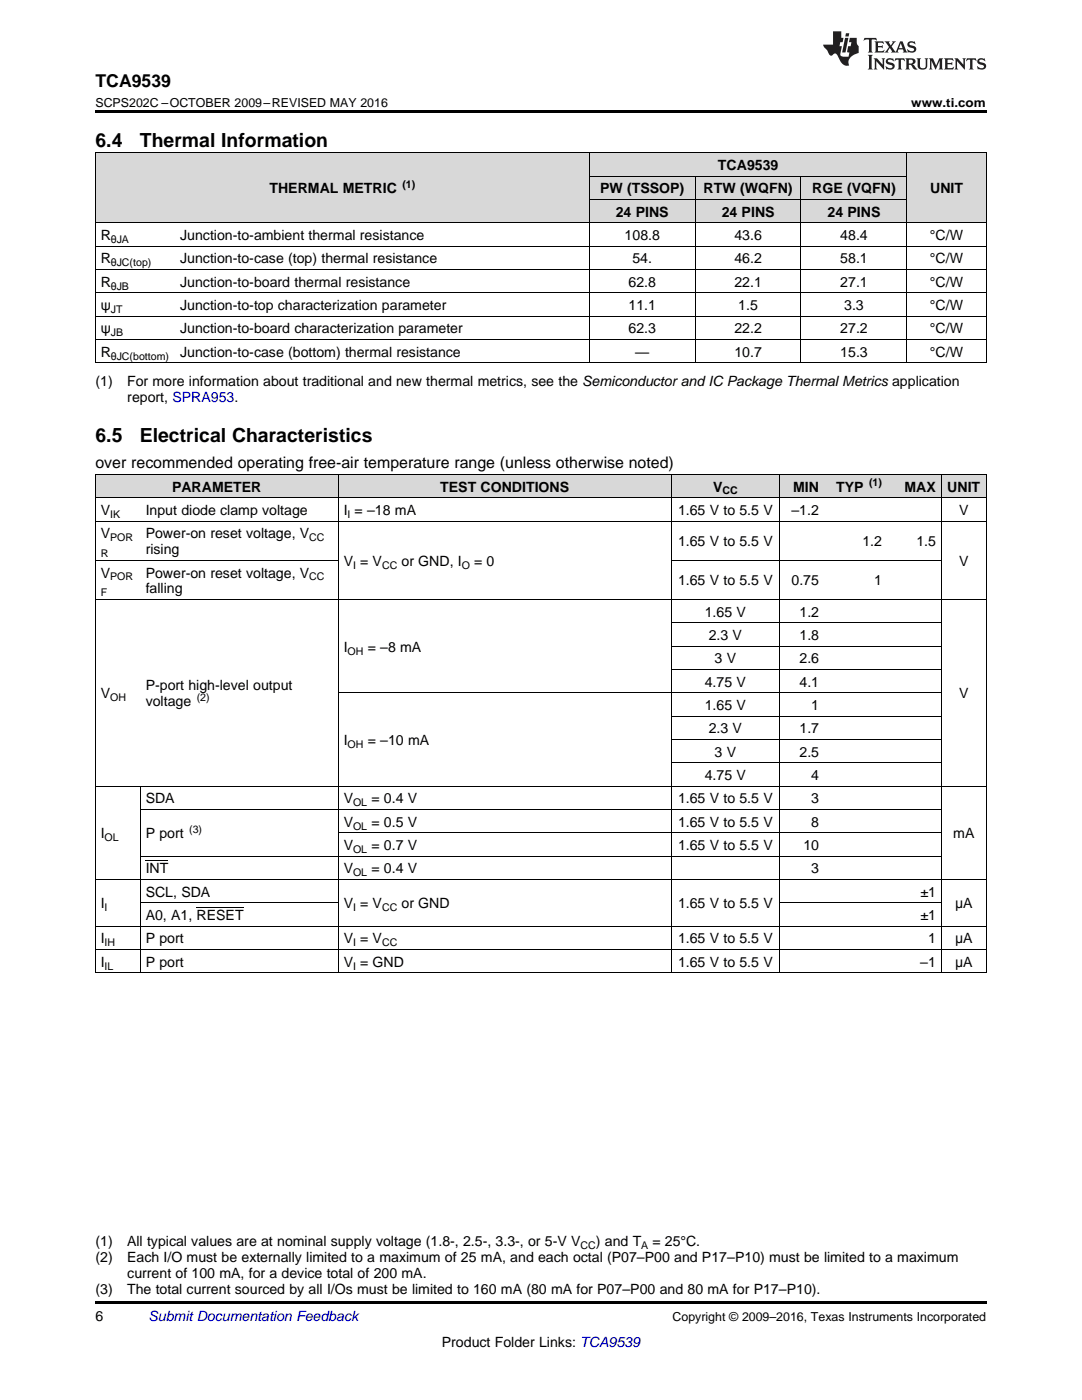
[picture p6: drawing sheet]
<svg xmlns="http://www.w3.org/2000/svg" width="216mm" height="279mm" viewBox="0 0 216 279" stroke-linecap="round" stroke-linejoin="round" font-family="sans-serif">
<defs><g id="words">
<g font-size="3.9">
<text x="19" y="29.3">6.4</text>
<text x="27.9" y="29.3">Thermal Information</text>
<text x="19" y="88.3">6.5</text>
<text x="27.9" y="88.3">Electrical Characteristics</text>
</g>
<text font-size="3.5" x="19" y="17.3">TCA9539</text>
<text font-size="3.2" x="19" y="93.5">over recommended operating free-air temperature range (unless otherwise noted)</text>
<g font-size="2.8">
<text x="143.3" y="33.9">TCA9539</text>
<text x="53.8" y="38.6">THERMAL METRIC</text>
<text x="119.7" y="38.6">PW (TSSOP)</text>
<text x="140.4" y="38.6">RTW (WQFN)</text>
<text x="162.1" y="38.6">RGE (VQFN)</text>
<text x="185.6" y="38.6">UNIT</text>
<text x="20.1" y="47.9">R</text>
<text x="35.9" y="47.9">Junction-to-ambient thermal resistance</text>
<text x="122.9" y="43.3">24 PINS</text>
<text x="124.6" y="47.9">108.8</text>
<text x="144" y="43.3">24 PINS</text>
<text x="146.5" y="47.9">43.6</text>
<text x="165.1" y="43.3">24 PINS</text>
<text x="167.7" y="47.9">48.4</text>
<text x="185.6" y="47.9">°C/W</text>
<text x="20.1" y="52.6">R</text>
<text x="35.9" y="52.6">Junction-to-case (top) thermal resistance</text>
<text x="126.2" y="52.6">54.</text>
<text x="146.5" y="52.6">46.2</text>
<text x="167.7" y="52.6">58.1</text>
<text x="185.6" y="52.6">°C/W</text>
<text x="20.1" y="57.2">R</text>
<text x="35.9" y="57.2">Junction-to-board thermal resistance</text>
<text x="125.4" y="57.2">62.8</text>
<text x="146.5" y="57.2">22.1</text>
<text x="167.7" y="57.2">27.1</text>
<text x="185.6" y="57.2">°C/W</text>
<text x="20.1" y="61.9">ψ</text>
<text x="35.9" y="61.9">Junction-to-top characterization parameter</text>
<text x="125.4" y="61.9">11.1</text>
<text x="147.3" y="61.9">1.5</text>
<text x="168.5" y="61.9">3.3</text>
<text x="185.6" y="61.9">°C/W</text>
<text x="20.1" y="66.5">ψ</text>
<text x="20.1" y="71.2">R</text>
<text x="35.9" y="66.5">Junction-to-board characterization parameter</text>
<text x="35.9" y="71.2">Junction-to-case (bottom) thermal resistance</text>
<text x="125.4" y="66.5">62.3</text>
<text x="126.8" y="71.2">—</text>
<text x="146.5" y="66.5">22.2</text>
<text x="146.5" y="71.2">10.7</text>
<text x="167.7" y="66.5">27.2</text>
<text x="167.7" y="71.2">15.3</text>
<text x="185.6" y="66.5">°C/W</text>
<text x="185.6" y="71.2">°C/W</text>
<text x="19" y="77">(1)</text>
<text x="25.4" y="77">For more information about traditional and new thermal metrics, see the Semiconductor and IC Package Thermal Metrics application</text>
<text x="25.4" y="80.2">report, SPRA953.</text>
<text x="34.3" y="98.1">PARAMETER</text>
<text x="87.8" y="98.1">TEST CONDITIONS</text>
<text x="142.3" y="98.1">V</text>
<text x="158.3" y="98.1">MIN</text>
<text x="166.8" y="98.1">TYP</text>
<text x="180.5" y="98.1">MAX</text>
<text x="189" y="98.1">UNIT</text>
<text x="20.1" y="102.8">V</text>
<text x="20.1" y="107.4">V</text>
<text x="29.1" y="102.8">Input diode clamp voltage</text>
<text x="29.1" y="107.4">Power-on reset voltage, V</text>
<text x="68.6" y="102.8">I = –18 mA</text>
<text x="135.3" y="102.8">1.65 V to 5.5 V</text>
<text x="157.9" y="102.8">–1.2</text>
<text x="191.4" y="102.8">V</text>
<text x="29.1" y="110.6">rising</text>
<text x="68.6" y="112.9">V = V</text>
<text x="80.1" y="112.9">or GND, I</text>
<text x="94.6" y="112.9">= 0</text>
<text x="135.3" y="109">1.65 V to 5.5 V</text>
<text x="172.1" y="109">1.2</text>
<text x="182.8" y="109">1.5</text>
<text x="191.4" y="112.9">V</text>
<text x="20.1" y="115.3">V</text>
<text x="29.1" y="115.3">Power-on reset voltage, V</text>
<text x="29.1" y="118.4">falling</text>
<text x="135.3" y="116.8">1.65 V to 5.5 V</text>
<text x="157.9" y="116.8">0.75</text>
<text x="174.4" y="116.8">1</text>
<text x="140.6" y="123.1">1.65 V</text>
<text x="159.5" y="123.1">1.2</text>
<text x="68.6" y="130.1">I</text>
<text x="73.4" y="130.1">= –8 mA</text>
<text x="141.4" y="127.7">2.3 V</text>
<text x="159.5" y="127.7">1.8</text>
<text x="29.1" y="137.8">P-port high-level output</text>
<text x="140.6" y="137.1">4.75 V</text>
<text x="142.6" y="132.4">3 V</text>
<text x="159.5" y="132.4">2.6</text>
<text x="159.5" y="137.1">4.1</text>
<text x="20.1" y="139.4">V</text>
<text x="29.1" y="141">voltage</text>
<text x="140.6" y="141.7">1.65 V</text>
<text x="161.9" y="141.7">1</text>
<text x="191.4" y="139.4">V</text>
<text x="68.6" y="148.7">I</text>
<text x="73.4" y="148.7">= –10 mA</text>
<text x="141.4" y="146.4">2.3 V</text>
<text x="159.5" y="146.4">1.7</text>
<text x="140.6" y="155.7">4.75 V</text>
<text x="142.6" y="151">3 V</text>
<text x="159.5" y="151">2.5</text>
<text x="161.9" y="155.7">4</text>
<text x="29.1" y="160.3">SDA</text>
<text x="68.6" y="160.3">V</text>
<text x="74.1" y="160.3">= 0.4 V</text>
<text x="135.3" y="160.3">1.65 V to 5.5 V</text>
<text x="161.9" y="160.3">3</text>
<text x="20.1" y="167.3">I</text>
<text x="29.1" y="167.3">P port</text>
<text x="68.6" y="165">V</text>
<text x="74.1" y="165">= 0.5 V</text>
<text x="135.3" y="165">1.65 V to 5.5 V</text>
<text x="161.9" y="165">8</text>
<text x="190.2" y="167.3">mA</text>
<text x="68.6" y="169.7">V</text>
<text x="74.1" y="169.7">= 0.7 V</text>
<text x="135.3" y="169.7">1.65 V to 5.5 V</text>
<text x="160.3" y="169.7">10</text>
<text x="29.1" y="174.3">INT</text>
<text x="29.1" y="179">SCL, SDA</text>
<text x="68.6" y="174.3">V</text>
<text x="74.1" y="174.3">= 0.4 V</text>
<text x="161.9" y="174.3">3</text>
<text x="183.7" y="179">±1</text>
<text x="20.1" y="181.3">I</text>
<text x="29.1" y="183.6">A0, A1, RESET</text>
<text x="68.6" y="181.3">V = V</text>
<text x="80.1" y="181.3">or GND</text>
<text x="135.3" y="181.3">1.65 V to 5.5 V</text>
<text x="183.7" y="183.6">±1</text>
<text x="190.6" y="181.3">μA</text>
<text x="20.1" y="188.3">I</text>
<text x="29.1" y="188.3">P port</text>
<text x="68.6" y="188.3">V = V</text>
<text x="135.3" y="188.3">1.65 V to 5.5 V</text>
<text x="185.2" y="188.3">1</text>
<text x="190.6" y="188.3">μA</text>
<text x="20.1" y="192.9">I</text>
<text x="29.1" y="192.9">P port</text>
<text x="68.6" y="192.9">V = GND</text>
<text x="135.3" y="192.9">1.65 V to 5.5 V</text>
<text x="183.6" y="192.9">–1</text>
<text x="190.6" y="192.9">μA</text>
<text x="19" y="248.7">(1)</text>
<text x="19" y="251.9">(2)</text>
<text x="25.4" y="248.7">All typical values are at nominal supply voltage (1.8-, 2.5-, 3.3-, or 5-V V</text>
<text x="25.4" y="251.9">Each I/O must be externally limited to a maximum of 25 mA, and each octal (P07–P00 and P17–P10) must be limited to a maximum</text>
<text x="118.9" y="248.7">) and T</text>
<text x="130.2" y="248.7">= 25°C.</text>
<text x="25.4" y="255.1">current of 100 mA, for a device total of 200 mA.</text>
<text x="19" y="263.6">6</text>
<text x="19" y="258.2">(3)</text>
<text x="25.4" y="258.2">The total current sourced by all I/Os must be limited to 160 mA (80 mA for P07–P00 and 80 mA for P17–P10).</text>
<text x="88.2" y="268.9">Product Folder Links: TCA9539</text>
</g>
<text font-size="2.8" fill="#0000c8" x="29.6" y="263.6">Submit Documentation Feedback</text>
<g font-size="2.5">
<text x="19" y="21.4">SCPS202C –OCTOBER 2009–REVISED MAY 2016</text>
<text x="181.8" y="21.4">www.ti.com</text>
<text x="134.2" y="263.6">Copyright © 2009–2016, Texas Instruments Incorporated</text>
</g>
<g font-size="2.1">
<text x="80.3" y="37.5">(1)</text>
<text x="22.1" y="48.5">θJA</text>
<text x="22.1" y="53.1">θJC(top)</text>
<text x="22.1" y="57.8">θJB</text>
<text x="22.1" y="62.4">JT</text>
<text x="22.1" y="67.1">JB</text>
<text x="22.1" y="71.8">θJC(bottom)</text>
<text x="144.1" y="98.7">CC</text>
<text x="173.4" y="97">(1)</text>
<text x="22" y="103.3">IK</text>
<text x="22" y="108">POR</text>
<text x="61.7" y="108">CC</text>
<text x="69.4" y="103.3">I</text>
<text x="20.1" y="111.2">R</text>
<text x="70.4" y="113.5">I</text>
<text x="76.2" y="113.5">CC</text>
<text x="92.1" y="113.5">O</text>
<text x="20.1" y="119">F</text>
<text x="22" y="115.8">POR</text>
<text x="61.7" y="115.8">CC</text>
<text x="69.4" y="130.6">OH</text>
<text x="22" y="139.9">OH</text>
<text x="39.3" y="139.8">(2)</text>
<text x="69.4" y="149.3">OH</text>
<text x="70.4" y="160.9">OL</text>
<text x="20.9" y="167.9">OL</text>
<text x="37.8" y="166.2">(3)</text>
<text x="70.4" y="165.6">OL</text>
<text x="70.4" y="170.2">OL</text>
<text x="70.4" y="174.9">OL</text>
<text x="20.9" y="181.9">I</text>
<text x="70.4" y="181.9">I</text>
<text x="76.2" y="181.9">CC</text>
<text x="20.9" y="188.8">IH</text>
<text x="70.4" y="188.8">I</text>
<text x="76.2" y="188.8">CC</text>
<text x="20.9" y="193.5">IL</text>
<text x="70.4" y="193.5">I</text>
<text x="115.8" y="249.3">CC</text>
<text x="127.9" y="249.3">A</text>
</g>
</g></defs>
<g fill="#d8d8d8">
<path d="M19 94.7h9v4.7h-9z"/>
<path d="M28 94.7h39.5v4.7h-39.5z"/>
<path d="M67.5 94.7h39.5v4.7h-39.5z"/>
<path d="M107 94.7h27v4.7h-27z"/>
<path d="M134 94.7h21.5v4.7h-21.5z"/>
<path d="M155.5 94.7h9v4.7h-9z"/>
<path d="M164.5 94.7h12.6v4.7h-12.6z"/>
<path d="M177.1 94.7h10.8v4.7h-10.8z"/>
<path d="M187.9 94.7h8.9v4.7h-8.9z"/>
<path d="M19 30.6h15.9v13.9h-15.9z"/>
<path d="M34.9 30.6h82.7v13.9h-82.7z"/>
<path d="M181 30.6h15.8v13.9h-15.8z"/>
<path d="M117.6 39.9h21.1v4.6h-21.1z"/>
<path d="M138.7 39.9h21.2v4.6h-21.2z"/>
<path d="M159.9 39.9h21.1v4.6h-21.1z"/>
<path d="M117.6 35.2h21.1v4.7h-21.1z"/>
<path d="M138.7 35.2h21.2v4.7h-21.2z"/>
<path d="M159.9 35.2h21.1v4.7h-21.1z"/>
<path d="M117.6 30.6h21.1v4.6h-21.1z"/>
<path d="M138.7 30.6h21.2v4.6h-21.2z"/>
<path d="M159.9 30.6h21.1v4.6h-21.1z"/>
</g>
<path d="M19 22h177.8v.5h-177.8zM19 72.4l.2 .1zM117.5 72.4l.1 .1zM138.6 72.4l.1 .1zM159.8 72.4l.1 .1zM180.9 72.4l.1 .1zM196.7 72.4l.1 .1zM19 259.7h177.8v.5h-177.8z" fill="#000"/>
<g fill="none" stroke="#000" stroke-width=".2">
<path d="M19 30.5h177.8M19.1 30.5v42M117.6 30.5v42M117.6 39.8h63.4M117.6 35.2h63.4M138.7 35.2v37.3M159.8 35.2v37.3M180.9 30.5v42M196.8 30.5v42M19 58.4h177.8M19 53.8h177.8M19 49.1h177.8"/>
<path d="M19 44.5h177.8M19 72.4h177.8M19 67.8h177.8M19 63.1h177.8M19 99.3h177.8M19 94.7h177.8M19.1 94.7v99.5M67.5 94.7v99.5M133.9 94.7v99.5M155.5 94.7v99.5M187.8 94.7v99.5M196.8 94.7v99.5"/>
<path d="M19 119.6h177.8M19 111.8h48.5M19 104h177.8M134 111.8h53.8M67.5 138.3h120.3M134 133.6h53.8M134 129h53.8M134 124.3h53.8M19 156.9h177.8M28 156.9v37.3M134 152.2h53.8M134 147.6h53.8"/>
<path d="M134 142.9h53.8M19 175.5h177.8M28 170.9h159.8M28 161.6h159.8M67.5 166.2h120.3M19 194.2h177.8M19 189.5h177.8M19 184.8h177.8M28 180.2h39.5M155.5 180.2h32.3"/>
</g>
<g fill="#231f20">
<path d="M172.5 7.6l-.1 .5 .4-.2h.6v.1v2.1l-.2 .4h.9l-.2-.4v-2.1l.1-.1h.5l.5 .2-.2-.5zM174.5 8.3l.2 .3v1.5l-.2 .4h1.8l.2-.6a1.04 1.04 0 0 1-1.3 .2v-.7h.6l.3 .2v-.6l-.3 .2h-.6v-.6l.8-.1 .4 .3-.2-.5zM176.5 8.3l.9 1.1-.9 1.1h.8l-.2-.2 .4-.7 .5 .7-.2 .2h1.5l-.2-.2 .2-.4h.9l.1 .4-.2 .2h1l-.3-.3-.7-1.9h-.5l-.9 2-.8-1 .9-1h-.8l.1 .3-.4 .5-.3-.6 .1-.2zM179.7 8.6l.4 1h-.7zM181.3 8.4a.63 .63 0 0 0-.2 .7 .63 .63 0 0 0 .6 .4l.6 .2 .1 .2a.75 .75 0 0 1-.7 .4 .75 .75 0 0 1-.6-.5l.1 .7 .1-.1a1.11 1.11 0 0 0 1.5-.6 1.13 1.13 0 0 0-1.2-.8l-.1-.4a1.04 1.04 0 0 1 1.2 .2l-.2-.5-.2 .1-.4-.2zM173.2 10.9l.2 .4v2.2l-.2 .4h1l-.3-.4v-2.2l.3-.4zM174.3 11.6l.3 .4v1.5l-.3 .4h.8l-.2-.4v-1.3l1.5 1.7v-1.9l.2-.4h-.7l.2 .4v.9l-1.1-1.3zM177 11.8a.62 .62 0 0 0-.2 .7 .62 .62 0 0 0 .6 .4l.6 .1 .1 .3a.76 .76 0 0 1-.7 .3 .76 .76 0 0 1-.7-.4l.2 .7 .1-.1a1.11 1.11 0 0 0 1.5-.6 1.13 1.13 0 0 0-1.2-.8l-.1-.4a1.04 1.04 0 0 1 1.2 .2l-.2-.6-.2 .1-.5-.1zM178.7 11.6l-.2 .6a.61 .61 0 0 1 .8-.3v1.6l-.2 .4h.9l-.2-.4v-1.6a.63 .63 0 0 1 .7 .3l-.1-.6zM180.6 11.6l.3 .4v1.5l-.3 .4h1l-.2-.2-.1-.8 .6 .2a.76 .76 0 0 0 1.2 .7l-1-1a.58 .58 0 0 0 .6-.5 .58 .58 0 0 0-.5-.6zM181.4 11.9h.1a.45 .45 0 0 1 .5 .1 .45 .45 0 0 1 .1 .5l-.8 .2zM182.9 11.6l.2 .2a2.17 2.17 0 0 0 .3 1.9 .99 .99 0 0 0 1.6-.6v-1.1l.2-.4h-.7l.2 .2a1.92 1.92 0 0 1-.2 1.8 .6 .6 0 0 1-.9-.5v-1.1l.2-.4zM185.4 11.6l.2 .4v1.5l-.2 .4h.7l-.2-.4v-1.4l.8 1.8 .8-1.8v1.4l-.2 .4h.9l-.2-.4v-1.5l.2-.4h-.8l-.6 1.5-.6-1.5zM188.4 11.6l.2 .4v1.5l-.2 .4h1.8l.1-.6a1.04 1.04 0 0 1-1.2 .1v-.6h.5l.4 .2v-.6l-.4 .2h-.5v-.7h.8l.3 .3-.1-.6zM190.5 11.6l.2 .4v1.5l-.2 .4h.7l-.2-.4v-1.3l1.5 1.7v-1.9l.2-.4h-.7l.2 .4v.9l-1.1-1.3zM192.9 11.6l-.1 .6a.61 .61 0 0 1 .7-.3l.1 1.6-.3 .4h1l-.3-.4 .1-1.6a.63 .63 0 0 1 .7 .3l-.1-.6zM195.2 11.8a.62 .62 0 0 0-.2 .7 .62 .62 0 0 0 .6 .4l.6 .1 .1 .3a.76 .76 0 0 1-.7 .3 .76 .76 0 0 1-.6-.4l.1 .7 .1-.1a1.11 1.11 0 0 0 1.6-.6 1.13 1.13 0 0 0-1.3-.8l-.1-.4a1.04 1.04 0 0 1 1.2 .2l-.1-.6-.2 .1-.5-.1z"/>
<path d="M166.2 6.3v2.6h-1.9v.4l.8 .9a.91 .91 0 0 0 1 .8 .56 .56 0 0 1 .5-.3 .56 .56 0 0 1 .5 .3l.4 .8a1.53 1.53 0 0 0 1.9 1.2 1.54 1.54 0 0 1 1-2.1l.9-.3v-1.4a1.52 1.52 0 0 1-.4-1.6h-1.3l-.2 .8h.5l-.2 .8h-.5l-.1 1v.2l.4 .1-.2 .8a1.93 1.93 0 0 1-1.6-.3l.3-1.8h-.5l.2-.8h.4l.2-.8h-.4v-1.3zM168.6 7.6l-.6 2.9h.7l.6-2.9zM168.8 6.6l-.1 .7h.6l.2-.7z"/>
</g>
<path d="M29.1 171.8h4.5M39.2 181.1h9.4" fill="none" stroke="#000" stroke-width=".2"/>
<use href="#words"/>
</svg>
